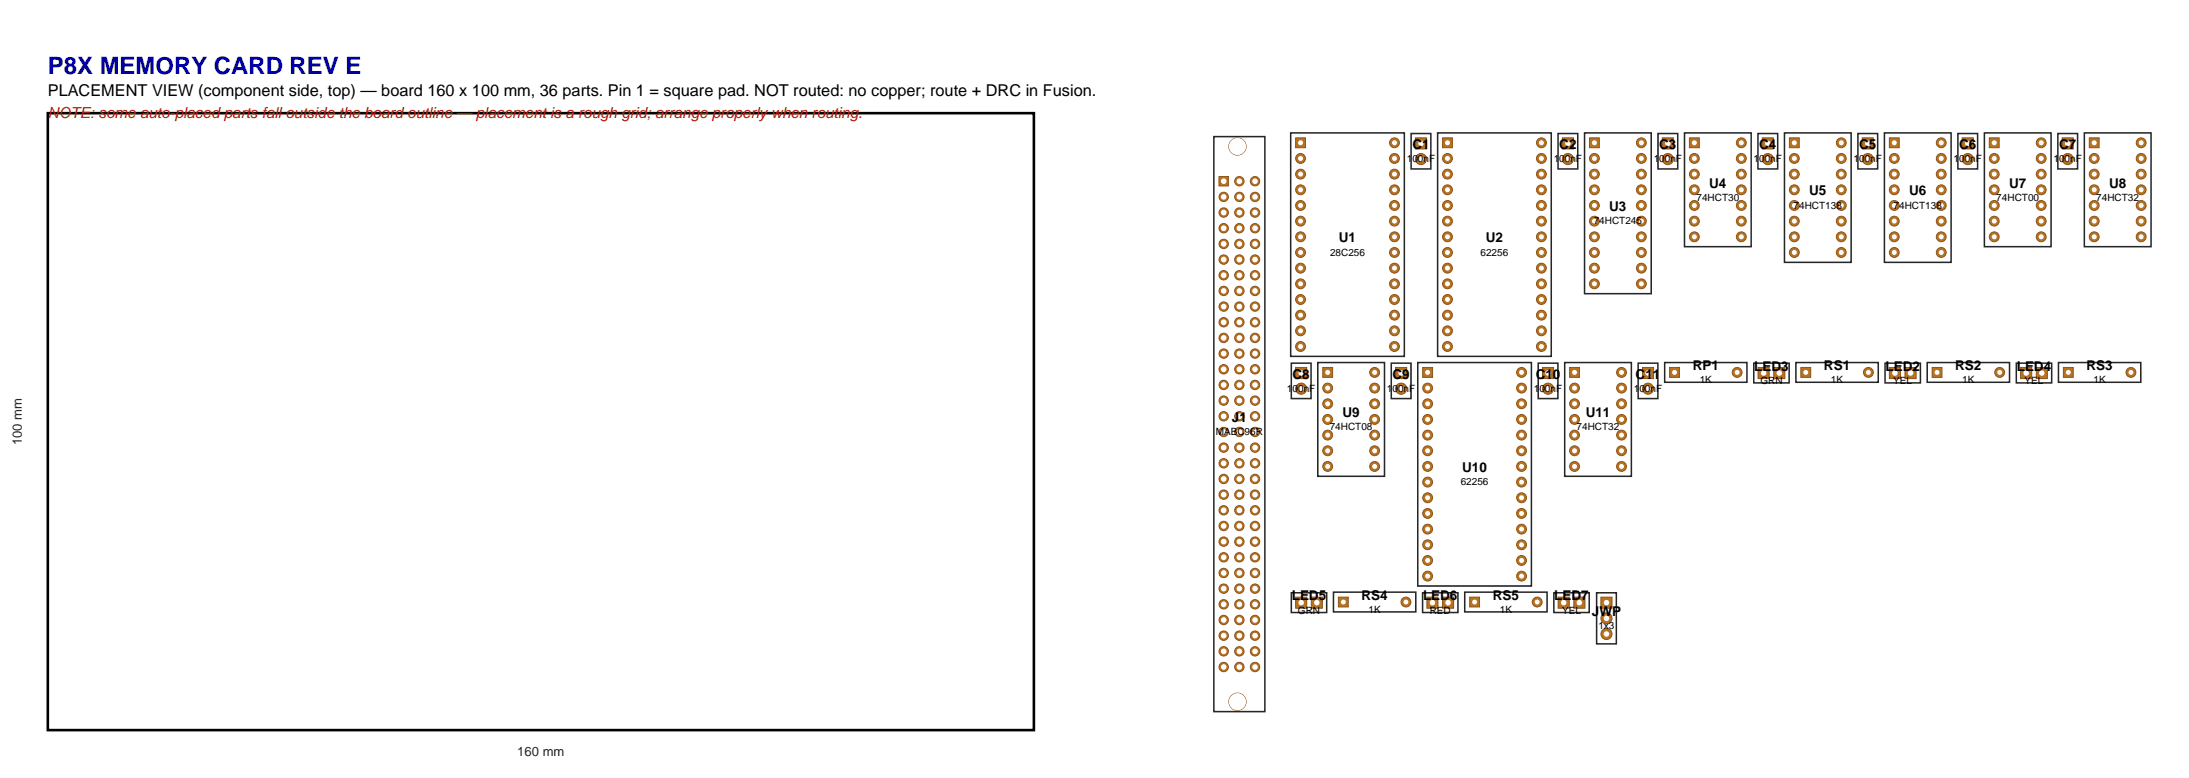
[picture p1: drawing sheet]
<svg xmlns="http://www.w3.org/2000/svg" width="355mm" height="126mm" viewBox="0 0 355 126" stroke-linecap="round" stroke-linejoin="round" font-family="sans-serif">
<defs><g id="words">
<text font-size="3.9" fill="#0000a6" x="7.8" y="12">P8X MEMORY CARD REV E</text>
<text font-size="2.6" x="7.8" y="15.5">PLACEMENT VIEW (component side, top) — board 160 x 100 mm, 36 parts. Pin 1 = square pad. NOT routed: no copper; route + DRC in Fusion.</text>
<text font-size="2.5" fill="#b81414" x="7.8" y="19">NOTE: some auto-placed parts fall outside the board outline — placement is a rough grid; arrange properly when routing.</text>
<g font-size="2.2">
<text x="229.2" y="24.2">C1</text>
<text x="253" y="24.2">C2</text>
<text x="269.2" y="24.2">C3</text>
<text x="285.5" y="24.2">C4</text>
<text x="301.7" y="24.2">C5</text>
<text x="317.9" y="24.2">C6</text>
<text x="334.1" y="24.2">C7</text>
<text x="261.1" y="34.2">U3</text>
<text x="277.3" y="30.4">U4</text>
<text x="293.6" y="31.7">U5</text>
<text x="309.8" y="31.7">U6</text>
<text x="326" y="30.4">U7</text>
<text x="342.2" y="30.4">U8</text>
<text x="217.3" y="39.3">U1</text>
<text x="241.1" y="39.3">U2</text>
<text x="209.7" y="61.4">C8</text>
<text x="226" y="61.4">C9</text>
<text x="249.2" y="61.4">C10</text>
<text x="265.4" y="61.4">C11</text>
<text x="274.7" y="60">RP1</text>
<text x="284.6" y="60.1">LED3</text>
<text x="296" y="60">RS1</text>
<text x="305.9" y="60.1">LED2</text>
<text x="317.3" y="60">RS2</text>
<text x="327.2" y="60.1">LED4</text>
<text x="338.6" y="60">RS3</text>
<text x="199.9" y="68.4">J1</text>
<text x="217.8" y="67.6">U9</text>
<text x="257.3" y="67.6">U11</text>
<text x="237.3" y="76.5">U10</text>
<text x="209.6" y="97.3">LED5</text>
<text x="220.9" y="97.2">RS4</text>
<text x="230.9" y="97.3">LED6</text>
<text x="242.2" y="97.2">RS5</text>
<text x="252.2" y="97.3">LED7</text>
<text x="258.3" y="99.9">JWP</text>
</g>
<g font-size="2.1" fill="#262626">
<text x="3.5" y="72.2" transform="rotate(-90 3.5 72.2)">100 mm</text>
<text x="83.9" y="122.6">160 mm</text>
</g>
<g font-size="1.6">
<text x="228.3" y="26.3">100nF</text>
<text x="252.1" y="26.3">100nF</text>
<text x="268.3" y="26.3">100nF</text>
<text x="284.6" y="26.3">100nF</text>
<text x="300.8" y="26.3">100nF</text>
<text x="317" y="26.3">100nF</text>
<text x="333.2" y="26.3">100nF</text>
<text x="275.3" y="32.5">74HCT30</text>
<text x="291" y="33.8">74HCT138</text>
<text x="307.3" y="33.8">74HCT138</text>
<text x="323.9" y="32.5">74HCT00</text>
<text x="340.1" y="32.5">74HCT32</text>
<text x="215.8" y="41.4">28C256</text>
<text x="240.2" y="41.4">62256</text>
<text x="258.6" y="36.3">74HCT245</text>
<text x="208.8" y="63.5">100nF</text>
<text x="225.1" y="63.5">100nF</text>
<text x="248.9" y="63.5">100nF</text>
<text x="265.1" y="63.5">100nF</text>
<text x="275.8" y="62.1">1K</text>
<text x="285.6" y="62.2">GRN</text>
<text x="297.1" y="62.1">1K</text>
<text x="307.2" y="62.2">YEL</text>
<text x="318.4" y="62.1">1K</text>
<text x="328.5" y="62.2">YEL</text>
<text x="339.7" y="62.1">1K</text>
<text x="197.3" y="70.5">MABC96R</text>
<text x="215.8" y="69.7">74HCT08</text>
<text x="255.8" y="69.7">74HCT32</text>
<text x="237" y="78.6">62256</text>
<text x="210.6" y="99.4">GRN</text>
<text x="222.1" y="99.3">1K</text>
<text x="232" y="99.4">RED</text>
<text x="243.4" y="99.3">1K</text>
<text x="253.5" y="99.4">YEL</text>
<text x="259.4" y="102">1x3</text>
</g>
</g></defs>
<path d="M7.8 18.3h160v100h-160z" fill="none" stroke="#000" stroke-width=".42"/>
<path d="M197 22.1h8.2v93.2h-8.2z" fill="none" stroke="#262626" stroke-width=".25"/>
<path d="M197.8 28.6h1.5v1.5h-1.5z" fill-rule="evenodd" fill="#b8731f" stroke="#8c541a" stroke-width=".16"/>
<circle cx="198.6" cy="29.4" r=".46" fill="#fff"/>
<circle cx="198.6" cy="31.9" r=".76" fill="#b8731f" stroke="#8c541a" stroke-width=".16"/>
<circle cx="198.6" cy="31.9" r=".46" fill="#fff"/>
<circle cx="198.6" cy="34.5" r=".76" fill="#b8731f" stroke="#8c541a" stroke-width=".16"/>
<circle cx="198.6" cy="34.5" r=".46" fill="#fff"/>
<circle cx="198.6" cy="37" r=".76" fill="#b8731f" stroke="#8c541a" stroke-width=".16"/>
<circle cx="198.6" cy="37" r=".46" fill="#fff"/>
<circle cx="198.6" cy="39.5" r=".76" fill="#b8731f" stroke="#8c541a" stroke-width=".16"/>
<circle cx="198.6" cy="39.5" r=".46" fill="#fff"/>
<circle cx="198.6" cy="42.1" r=".76" fill="#b8731f" stroke="#8c541a" stroke-width=".16"/>
<circle cx="198.6" cy="42.1" r=".46" fill="#fff"/>
<circle cx="198.6" cy="44.6" r=".76" fill="#b8731f" stroke="#8c541a" stroke-width=".16"/>
<circle cx="198.6" cy="44.6" r=".46" fill="#fff"/>
<circle cx="198.6" cy="47.2" r=".76" fill="#b8731f" stroke="#8c541a" stroke-width=".16"/>
<circle cx="198.6" cy="47.2" r=".46" fill="#fff"/>
<circle cx="198.6" cy="49.7" r=".76" fill="#b8731f" stroke="#8c541a" stroke-width=".16"/>
<circle cx="198.6" cy="49.7" r=".46" fill="#fff"/>
<circle cx="198.6" cy="52.2" r=".76" fill="#b8731f" stroke="#8c541a" stroke-width=".16"/>
<circle cx="198.6" cy="52.2" r=".46" fill="#fff"/>
<circle cx="198.6" cy="54.8" r=".76" fill="#b8731f" stroke="#8c541a" stroke-width=".16"/>
<circle cx="198.6" cy="54.8" r=".46" fill="#fff"/>
<circle cx="198.6" cy="57.3" r=".76" fill="#b8731f" stroke="#8c541a" stroke-width=".16"/>
<circle cx="198.6" cy="57.3" r=".46" fill="#fff"/>
<circle cx="198.6" cy="59.9" r=".76" fill="#b8731f" stroke="#8c541a" stroke-width=".16"/>
<circle cx="198.6" cy="59.9" r=".46" fill="#fff"/>
<circle cx="198.6" cy="62.4" r=".76" fill="#b8731f" stroke="#8c541a" stroke-width=".16"/>
<circle cx="198.6" cy="62.4" r=".46" fill="#fff"/>
<circle cx="198.6" cy="64.9" r=".76" fill="#b8731f" stroke="#8c541a" stroke-width=".16"/>
<circle cx="198.6" cy="64.9" r=".46" fill="#fff"/>
<circle cx="198.6" cy="67.5" r=".76" fill="#b8731f" stroke="#8c541a" stroke-width=".16"/>
<circle cx="198.6" cy="67.5" r=".46" fill="#fff"/>
<circle cx="198.6" cy="70" r=".76" fill="#b8731f" stroke="#8c541a" stroke-width=".16"/>
<circle cx="198.6" cy="70" r=".46" fill="#fff"/>
<circle cx="198.6" cy="72.6" r=".76" fill="#b8731f" stroke="#8c541a" stroke-width=".16"/>
<circle cx="198.6" cy="72.6" r=".46" fill="#fff"/>
<circle cx="198.6" cy="75.1" r=".76" fill="#b8731f" stroke="#8c541a" stroke-width=".16"/>
<circle cx="198.6" cy="75.1" r=".46" fill="#fff"/>
<circle cx="198.6" cy="77.6" r=".76" fill="#b8731f" stroke="#8c541a" stroke-width=".16"/>
<circle cx="198.6" cy="77.6" r=".46" fill="#fff"/>
<circle cx="198.6" cy="80.2" r=".76" fill="#b8731f" stroke="#8c541a" stroke-width=".16"/>
<circle cx="198.6" cy="80.2" r=".46" fill="#fff"/>
<circle cx="198.6" cy="82.7" r=".76" fill="#b8731f" stroke="#8c541a" stroke-width=".16"/>
<circle cx="198.6" cy="82.7" r=".46" fill="#fff"/>
<circle cx="198.6" cy="85.3" r=".76" fill="#b8731f" stroke="#8c541a" stroke-width=".16"/>
<circle cx="198.6" cy="85.3" r=".46" fill="#fff"/>
<circle cx="198.6" cy="87.8" r=".76" fill="#b8731f" stroke="#8c541a" stroke-width=".16"/>
<circle cx="198.6" cy="87.8" r=".46" fill="#fff"/>
<circle cx="198.6" cy="90.3" r=".76" fill="#b8731f" stroke="#8c541a" stroke-width=".16"/>
<circle cx="198.6" cy="90.3" r=".46" fill="#fff"/>
<circle cx="198.6" cy="92.9" r=".76" fill="#b8731f" stroke="#8c541a" stroke-width=".16"/>
<circle cx="198.6" cy="92.9" r=".46" fill="#fff"/>
<circle cx="198.6" cy="95.4" r=".76" fill="#b8731f" stroke="#8c541a" stroke-width=".16"/>
<circle cx="198.6" cy="95.4" r=".46" fill="#fff"/>
<circle cx="198.6" cy="98" r=".76" fill="#b8731f" stroke="#8c541a" stroke-width=".16"/>
<circle cx="198.6" cy="98" r=".46" fill="#fff"/>
<circle cx="198.6" cy="100.5" r=".76" fill="#b8731f" stroke="#8c541a" stroke-width=".16"/>
<circle cx="198.6" cy="100.5" r=".46" fill="#fff"/>
<circle cx="198.6" cy="103" r=".76" fill="#b8731f" stroke="#8c541a" stroke-width=".16"/>
<circle cx="198.6" cy="103" r=".46" fill="#fff"/>
<circle cx="198.6" cy="105.6" r=".76" fill="#b8731f" stroke="#8c541a" stroke-width=".16"/>
<circle cx="198.6" cy="105.6" r=".46" fill="#fff"/>
<circle cx="198.6" cy="108.1" r=".76" fill="#b8731f" stroke="#8c541a" stroke-width=".16"/>
<circle cx="198.6" cy="108.1" r=".46" fill="#fff"/>
<circle cx="201.1" cy="29.4" r=".76" fill="#b8731f" stroke="#8c541a" stroke-width=".16"/>
<circle cx="201.1" cy="29.4" r=".46" fill="#fff"/>
<circle cx="201.1" cy="31.9" r=".76" fill="#b8731f" stroke="#8c541a" stroke-width=".16"/>
<circle cx="201.1" cy="31.9" r=".46" fill="#fff"/>
<circle cx="201.1" cy="34.5" r=".76" fill="#b8731f" stroke="#8c541a" stroke-width=".16"/>
<circle cx="201.1" cy="34.5" r=".46" fill="#fff"/>
<circle cx="201.1" cy="37" r=".76" fill="#b8731f" stroke="#8c541a" stroke-width=".16"/>
<circle cx="201.1" cy="37" r=".46" fill="#fff"/>
<circle cx="201.1" cy="39.5" r=".76" fill="#b8731f" stroke="#8c541a" stroke-width=".16"/>
<circle cx="201.1" cy="39.5" r=".46" fill="#fff"/>
<circle cx="201.1" cy="42.1" r=".76" fill="#b8731f" stroke="#8c541a" stroke-width=".16"/>
<circle cx="201.1" cy="42.1" r=".46" fill="#fff"/>
<circle cx="201.1" cy="44.6" r=".76" fill="#b8731f" stroke="#8c541a" stroke-width=".16"/>
<circle cx="201.1" cy="44.6" r=".46" fill="#fff"/>
<circle cx="201.1" cy="47.2" r=".76" fill="#b8731f" stroke="#8c541a" stroke-width=".16"/>
<circle cx="201.1" cy="47.2" r=".46" fill="#fff"/>
<circle cx="201.1" cy="49.7" r=".76" fill="#b8731f" stroke="#8c541a" stroke-width=".16"/>
<circle cx="201.1" cy="49.7" r=".46" fill="#fff"/>
<circle cx="201.1" cy="52.2" r=".76" fill="#b8731f" stroke="#8c541a" stroke-width=".16"/>
<circle cx="201.1" cy="52.2" r=".46" fill="#fff"/>
<circle cx="201.1" cy="54.8" r=".76" fill="#b8731f" stroke="#8c541a" stroke-width=".16"/>
<circle cx="201.1" cy="54.8" r=".46" fill="#fff"/>
<circle cx="201.1" cy="57.3" r=".76" fill="#b8731f" stroke="#8c541a" stroke-width=".16"/>
<circle cx="201.1" cy="57.3" r=".46" fill="#fff"/>
<circle cx="201.1" cy="59.9" r=".76" fill="#b8731f" stroke="#8c541a" stroke-width=".16"/>
<circle cx="201.1" cy="59.9" r=".46" fill="#fff"/>
<circle cx="201.1" cy="62.4" r=".76" fill="#b8731f" stroke="#8c541a" stroke-width=".16"/>
<circle cx="201.1" cy="62.4" r=".46" fill="#fff"/>
<circle cx="201.1" cy="64.9" r=".76" fill="#b8731f" stroke="#8c541a" stroke-width=".16"/>
<circle cx="201.1" cy="64.9" r=".46" fill="#fff"/>
<circle cx="201.1" cy="67.5" r=".76" fill="#b8731f" stroke="#8c541a" stroke-width=".16"/>
<circle cx="201.1" cy="67.5" r=".46" fill="#fff"/>
<circle cx="201.1" cy="70" r=".76" fill="#b8731f" stroke="#8c541a" stroke-width=".16"/>
<circle cx="201.1" cy="70" r=".46" fill="#fff"/>
<circle cx="201.1" cy="72.6" r=".76" fill="#b8731f" stroke="#8c541a" stroke-width=".16"/>
<circle cx="201.1" cy="72.6" r=".46" fill="#fff"/>
<circle cx="201.1" cy="75.1" r=".76" fill="#b8731f" stroke="#8c541a" stroke-width=".16"/>
<circle cx="201.1" cy="75.1" r=".46" fill="#fff"/>
<circle cx="201.1" cy="77.6" r=".76" fill="#b8731f" stroke="#8c541a" stroke-width=".16"/>
<circle cx="201.1" cy="77.6" r=".46" fill="#fff"/>
<circle cx="201.1" cy="80.2" r=".76" fill="#b8731f" stroke="#8c541a" stroke-width=".16"/>
<circle cx="201.1" cy="80.2" r=".46" fill="#fff"/>
<circle cx="201.1" cy="82.7" r=".76" fill="#b8731f" stroke="#8c541a" stroke-width=".16"/>
<circle cx="201.1" cy="82.7" r=".46" fill="#fff"/>
<circle cx="201.1" cy="85.3" r=".76" fill="#b8731f" stroke="#8c541a" stroke-width=".16"/>
<circle cx="201.1" cy="85.3" r=".46" fill="#fff"/>
<circle cx="201.1" cy="87.8" r=".76" fill="#b8731f" stroke="#8c541a" stroke-width=".16"/>
<circle cx="201.1" cy="87.8" r=".46" fill="#fff"/>
<circle cx="201.1" cy="90.3" r=".76" fill="#b8731f" stroke="#8c541a" stroke-width=".16"/>
<circle cx="201.1" cy="90.3" r=".46" fill="#fff"/>
<circle cx="201.1" cy="92.9" r=".76" fill="#b8731f" stroke="#8c541a" stroke-width=".16"/>
<circle cx="201.1" cy="92.9" r=".46" fill="#fff"/>
<circle cx="201.1" cy="95.4" r=".76" fill="#b8731f" stroke="#8c541a" stroke-width=".16"/>
<circle cx="201.1" cy="95.4" r=".46" fill="#fff"/>
<circle cx="201.1" cy="98" r=".76" fill="#b8731f" stroke="#8c541a" stroke-width=".16"/>
<circle cx="201.1" cy="98" r=".46" fill="#fff"/>
<circle cx="201.1" cy="100.5" r=".76" fill="#b8731f" stroke="#8c541a" stroke-width=".16"/>
<circle cx="201.1" cy="100.5" r=".46" fill="#fff"/>
<circle cx="201.1" cy="103" r=".76" fill="#b8731f" stroke="#8c541a" stroke-width=".16"/>
<circle cx="201.1" cy="103" r=".46" fill="#fff"/>
<circle cx="201.1" cy="105.6" r=".76" fill="#b8731f" stroke="#8c541a" stroke-width=".16"/>
<circle cx="201.1" cy="105.6" r=".46" fill="#fff"/>
<circle cx="201.1" cy="108.1" r=".76" fill="#b8731f" stroke="#8c541a" stroke-width=".16"/>
<circle cx="201.1" cy="108.1" r=".46" fill="#fff"/>
<circle cx="203.6" cy="29.4" r=".76" fill="#b8731f" stroke="#8c541a" stroke-width=".16"/>
<circle cx="203.6" cy="29.4" r=".46" fill="#fff"/>
<circle cx="203.6" cy="31.9" r=".76" fill="#b8731f" stroke="#8c541a" stroke-width=".16"/>
<circle cx="203.6" cy="31.9" r=".46" fill="#fff"/>
<circle cx="203.6" cy="34.5" r=".76" fill="#b8731f" stroke="#8c541a" stroke-width=".16"/>
<circle cx="203.6" cy="34.5" r=".46" fill="#fff"/>
<circle cx="203.6" cy="37" r=".76" fill="#b8731f" stroke="#8c541a" stroke-width=".16"/>
<circle cx="203.6" cy="37" r=".46" fill="#fff"/>
<circle cx="203.6" cy="39.5" r=".76" fill="#b8731f" stroke="#8c541a" stroke-width=".16"/>
<circle cx="203.6" cy="39.5" r=".46" fill="#fff"/>
<circle cx="203.6" cy="42.1" r=".76" fill="#b8731f" stroke="#8c541a" stroke-width=".16"/>
<circle cx="203.6" cy="42.1" r=".46" fill="#fff"/>
<circle cx="203.6" cy="44.6" r=".76" fill="#b8731f" stroke="#8c541a" stroke-width=".16"/>
<circle cx="203.6" cy="44.6" r=".46" fill="#fff"/>
<circle cx="203.6" cy="47.2" r=".76" fill="#b8731f" stroke="#8c541a" stroke-width=".16"/>
<circle cx="203.6" cy="47.2" r=".46" fill="#fff"/>
<circle cx="203.6" cy="49.7" r=".76" fill="#b8731f" stroke="#8c541a" stroke-width=".16"/>
<circle cx="203.6" cy="49.7" r=".46" fill="#fff"/>
<circle cx="203.6" cy="52.2" r=".76" fill="#b8731f" stroke="#8c541a" stroke-width=".16"/>
<circle cx="203.6" cy="52.2" r=".46" fill="#fff"/>
<circle cx="203.6" cy="54.8" r=".76" fill="#b8731f" stroke="#8c541a" stroke-width=".16"/>
<circle cx="203.6" cy="54.8" r=".46" fill="#fff"/>
<circle cx="203.6" cy="57.3" r=".76" fill="#b8731f" stroke="#8c541a" stroke-width=".16"/>
<circle cx="203.6" cy="57.3" r=".46" fill="#fff"/>
<circle cx="203.6" cy="59.9" r=".76" fill="#b8731f" stroke="#8c541a" stroke-width=".16"/>
<circle cx="203.6" cy="59.9" r=".46" fill="#fff"/>
<circle cx="203.6" cy="62.4" r=".76" fill="#b8731f" stroke="#8c541a" stroke-width=".16"/>
<circle cx="203.6" cy="62.4" r=".46" fill="#fff"/>
<circle cx="203.6" cy="64.9" r=".76" fill="#b8731f" stroke="#8c541a" stroke-width=".16"/>
<circle cx="203.6" cy="64.9" r=".46" fill="#fff"/>
<circle cx="203.6" cy="67.5" r=".76" fill="#b8731f" stroke="#8c541a" stroke-width=".16"/>
<circle cx="203.6" cy="67.5" r=".46" fill="#fff"/>
<circle cx="203.6" cy="70" r=".76" fill="#b8731f" stroke="#8c541a" stroke-width=".16"/>
<circle cx="203.6" cy="70" r=".46" fill="#fff"/>
<circle cx="203.6" cy="72.6" r=".76" fill="#b8731f" stroke="#8c541a" stroke-width=".16"/>
<circle cx="203.6" cy="72.6" r=".46" fill="#fff"/>
<circle cx="203.6" cy="75.1" r=".76" fill="#b8731f" stroke="#8c541a" stroke-width=".16"/>
<circle cx="203.6" cy="75.1" r=".46" fill="#fff"/>
<circle cx="203.6" cy="77.6" r=".76" fill="#b8731f" stroke="#8c541a" stroke-width=".16"/>
<circle cx="203.6" cy="77.6" r=".46" fill="#fff"/>
<circle cx="203.6" cy="80.2" r=".76" fill="#b8731f" stroke="#8c541a" stroke-width=".16"/>
<circle cx="203.6" cy="80.2" r=".46" fill="#fff"/>
<circle cx="203.6" cy="82.7" r=".76" fill="#b8731f" stroke="#8c541a" stroke-width=".16"/>
<circle cx="203.6" cy="82.7" r=".46" fill="#fff"/>
<circle cx="203.6" cy="85.3" r=".76" fill="#b8731f" stroke="#8c541a" stroke-width=".16"/>
<circle cx="203.6" cy="85.3" r=".46" fill="#fff"/>
<circle cx="203.6" cy="87.8" r=".76" fill="#b8731f" stroke="#8c541a" stroke-width=".16"/>
<circle cx="203.6" cy="87.8" r=".46" fill="#fff"/>
<circle cx="203.6" cy="90.3" r=".76" fill="#b8731f" stroke="#8c541a" stroke-width=".16"/>
<circle cx="203.6" cy="90.3" r=".46" fill="#fff"/>
<circle cx="203.6" cy="92.9" r=".76" fill="#b8731f" stroke="#8c541a" stroke-width=".16"/>
<circle cx="203.6" cy="92.9" r=".46" fill="#fff"/>
<circle cx="203.6" cy="95.4" r=".76" fill="#b8731f" stroke="#8c541a" stroke-width=".16"/>
<circle cx="203.6" cy="95.4" r=".46" fill="#fff"/>
<circle cx="203.6" cy="98" r=".76" fill="#b8731f" stroke="#8c541a" stroke-width=".16"/>
<circle cx="203.6" cy="98" r=".46" fill="#fff"/>
<circle cx="203.6" cy="100.5" r=".76" fill="#b8731f" stroke="#8c541a" stroke-width=".16"/>
<circle cx="203.6" cy="100.5" r=".46" fill="#fff"/>
<circle cx="203.6" cy="103" r=".76" fill="#b8731f" stroke="#8c541a" stroke-width=".16"/>
<circle cx="203.6" cy="103" r=".46" fill="#fff"/>
<circle cx="203.6" cy="105.6" r=".76" fill="#b8731f" stroke="#8c541a" stroke-width=".16"/>
<circle cx="203.6" cy="105.6" r=".46" fill="#fff"/>
<circle cx="203.6" cy="108.1" r=".76" fill="#b8731f" stroke="#8c541a" stroke-width=".16"/>
<circle cx="203.6" cy="108.1" r=".46" fill="#fff"/>
<circle cx="200.8" cy="23.7" r="1.4" fill="#b8731f" stroke="#8c541a" stroke-width=".16"/>
<circle cx="200.8" cy="23.7" r="1.4" fill="#fff"/>
<circle cx="200.8" cy="113.7" r="1.4" fill="#b8731f" stroke="#8c541a" stroke-width=".16"/>
<circle cx="200.8" cy="113.7" r="1.4" fill="#fff"/>
<path d="M209.4 21.5h18.5v36.3h-18.5z" fill="none" stroke="#262626" stroke-width=".25"/>
<path d="M210.2 22.3h1.6v1.6h-1.6z" fill-rule="evenodd" fill="#b8731f" stroke="#8c541a" stroke-width=".16"/>
<circle cx="211" cy="23.1" r=".41" fill="#fff"/>
<circle cx="211" cy="25.7" r=".8" fill="#b8731f" stroke="#8c541a" stroke-width=".16"/>
<circle cx="211" cy="25.7" r=".41" fill="#fff"/>
<circle cx="211" cy="28.2" r=".8" fill="#b8731f" stroke="#8c541a" stroke-width=".16"/>
<circle cx="211" cy="28.2" r=".41" fill="#fff"/>
<circle cx="211" cy="30.8" r=".8" fill="#b8731f" stroke="#8c541a" stroke-width=".16"/>
<circle cx="211" cy="30.8" r=".41" fill="#fff"/>
<circle cx="211" cy="33.3" r=".8" fill="#b8731f" stroke="#8c541a" stroke-width=".16"/>
<circle cx="211" cy="33.3" r=".41" fill="#fff"/>
<circle cx="211" cy="35.8" r=".8" fill="#b8731f" stroke="#8c541a" stroke-width=".16"/>
<circle cx="211" cy="35.8" r=".41" fill="#fff"/>
<circle cx="211" cy="38.4" r=".8" fill="#b8731f" stroke="#8c541a" stroke-width=".16"/>
<circle cx="211" cy="38.4" r=".41" fill="#fff"/>
<circle cx="211" cy="40.9" r=".8" fill="#b8731f" stroke="#8c541a" stroke-width=".16"/>
<circle cx="211" cy="40.9" r=".41" fill="#fff"/>
<circle cx="211" cy="43.5" r=".8" fill="#b8731f" stroke="#8c541a" stroke-width=".16"/>
<circle cx="211" cy="43.5" r=".41" fill="#fff"/>
<circle cx="211" cy="46" r=".8" fill="#b8731f" stroke="#8c541a" stroke-width=".16"/>
<circle cx="211" cy="46" r=".41" fill="#fff"/>
<circle cx="211" cy="48.5" r=".8" fill="#b8731f" stroke="#8c541a" stroke-width=".16"/>
<circle cx="211" cy="48.5" r=".41" fill="#fff"/>
<circle cx="211" cy="51.1" r=".8" fill="#b8731f" stroke="#8c541a" stroke-width=".16"/>
<circle cx="211" cy="51.1" r=".41" fill="#fff"/>
<circle cx="211" cy="53.6" r=".8" fill="#b8731f" stroke="#8c541a" stroke-width=".16"/>
<circle cx="211" cy="53.6" r=".41" fill="#fff"/>
<circle cx="211" cy="56.2" r=".8" fill="#b8731f" stroke="#8c541a" stroke-width=".16"/>
<circle cx="211" cy="56.2" r=".41" fill="#fff"/>
<circle cx="226.3" cy="56.2" r=".8" fill="#b8731f" stroke="#8c541a" stroke-width=".16"/>
<circle cx="226.3" cy="56.2" r=".41" fill="#fff"/>
<circle cx="226.3" cy="53.6" r=".8" fill="#b8731f" stroke="#8c541a" stroke-width=".16"/>
<circle cx="226.3" cy="53.6" r=".41" fill="#fff"/>
<circle cx="226.3" cy="51.1" r=".8" fill="#b8731f" stroke="#8c541a" stroke-width=".16"/>
<circle cx="226.3" cy="51.1" r=".41" fill="#fff"/>
<circle cx="226.3" cy="48.5" r=".8" fill="#b8731f" stroke="#8c541a" stroke-width=".16"/>
<circle cx="226.3" cy="48.5" r=".41" fill="#fff"/>
<circle cx="226.3" cy="46" r=".8" fill="#b8731f" stroke="#8c541a" stroke-width=".16"/>
<circle cx="226.3" cy="46" r=".41" fill="#fff"/>
<circle cx="226.3" cy="43.5" r=".8" fill="#b8731f" stroke="#8c541a" stroke-width=".16"/>
<circle cx="226.3" cy="43.5" r=".41" fill="#fff"/>
<circle cx="226.3" cy="40.9" r=".8" fill="#b8731f" stroke="#8c541a" stroke-width=".16"/>
<circle cx="226.3" cy="40.9" r=".41" fill="#fff"/>
<circle cx="226.3" cy="38.4" r=".8" fill="#b8731f" stroke="#8c541a" stroke-width=".16"/>
<circle cx="226.3" cy="38.4" r=".41" fill="#fff"/>
<circle cx="226.3" cy="35.8" r=".8" fill="#b8731f" stroke="#8c541a" stroke-width=".16"/>
<circle cx="226.3" cy="35.8" r=".41" fill="#fff"/>
<circle cx="226.3" cy="33.3" r=".8" fill="#b8731f" stroke="#8c541a" stroke-width=".16"/>
<circle cx="226.3" cy="33.3" r=".41" fill="#fff"/>
<circle cx="226.3" cy="30.8" r=".8" fill="#b8731f" stroke="#8c541a" stroke-width=".16"/>
<circle cx="226.3" cy="30.8" r=".41" fill="#fff"/>
<circle cx="226.3" cy="28.2" r=".8" fill="#b8731f" stroke="#8c541a" stroke-width=".16"/>
<circle cx="226.3" cy="28.2" r=".41" fill="#fff"/>
<circle cx="226.3" cy="25.7" r=".8" fill="#b8731f" stroke="#8c541a" stroke-width=".16"/>
<circle cx="226.3" cy="25.7" r=".41" fill="#fff"/>
<circle cx="226.3" cy="23.1" r=".8" fill="#b8731f" stroke="#8c541a" stroke-width=".16"/>
<circle cx="226.3" cy="23.1" r=".41" fill="#fff"/>
<path d="M229 21.6h3.2v5.8h-3.2z" fill="none" stroke="#262626" stroke-width=".25"/>
<path d="M229.7 22.3h1.8v1.8h-1.8z" fill-rule="evenodd" fill="#b8731f" stroke="#8c541a" stroke-width=".16"/>
<circle cx="230.6" cy="23.2" r=".45" fill="#fff"/>
<circle cx="230.6" cy="25.8" r=".9" fill="#b8731f" stroke="#8c541a" stroke-width=".16"/>
<circle cx="230.6" cy="25.8" r=".45" fill="#fff"/>
<path d="M233.3 21.5h18.4v36.3h-18.4z" fill="none" stroke="#262626" stroke-width=".25"/>
<path d="M234.1 22.3h1.6v1.6h-1.6z" fill-rule="evenodd" fill="#b8731f" stroke="#8c541a" stroke-width=".16"/>
<circle cx="234.9" cy="23.1" r=".41" fill="#fff"/>
<circle cx="234.9" cy="25.7" r=".8" fill="#b8731f" stroke="#8c541a" stroke-width=".16"/>
<circle cx="234.9" cy="25.7" r=".41" fill="#fff"/>
<circle cx="234.9" cy="28.2" r=".8" fill="#b8731f" stroke="#8c541a" stroke-width=".16"/>
<circle cx="234.9" cy="28.2" r=".41" fill="#fff"/>
<circle cx="234.9" cy="30.8" r=".8" fill="#b8731f" stroke="#8c541a" stroke-width=".16"/>
<circle cx="234.9" cy="30.8" r=".41" fill="#fff"/>
<circle cx="234.9" cy="33.3" r=".8" fill="#b8731f" stroke="#8c541a" stroke-width=".16"/>
<circle cx="234.9" cy="33.3" r=".41" fill="#fff"/>
<circle cx="234.9" cy="35.8" r=".8" fill="#b8731f" stroke="#8c541a" stroke-width=".16"/>
<circle cx="234.9" cy="35.8" r=".41" fill="#fff"/>
<circle cx="234.9" cy="38.4" r=".8" fill="#b8731f" stroke="#8c541a" stroke-width=".16"/>
<circle cx="234.9" cy="38.4" r=".41" fill="#fff"/>
<circle cx="234.9" cy="40.9" r=".8" fill="#b8731f" stroke="#8c541a" stroke-width=".16"/>
<circle cx="234.9" cy="40.9" r=".41" fill="#fff"/>
<circle cx="234.9" cy="43.5" r=".8" fill="#b8731f" stroke="#8c541a" stroke-width=".16"/>
<circle cx="234.9" cy="43.5" r=".41" fill="#fff"/>
<circle cx="234.9" cy="46" r=".8" fill="#b8731f" stroke="#8c541a" stroke-width=".16"/>
<circle cx="234.9" cy="46" r=".41" fill="#fff"/>
<circle cx="234.9" cy="48.5" r=".8" fill="#b8731f" stroke="#8c541a" stroke-width=".16"/>
<circle cx="234.9" cy="48.5" r=".41" fill="#fff"/>
<circle cx="234.9" cy="51.1" r=".8" fill="#b8731f" stroke="#8c541a" stroke-width=".16"/>
<circle cx="234.9" cy="51.1" r=".41" fill="#fff"/>
<circle cx="234.9" cy="53.6" r=".8" fill="#b8731f" stroke="#8c541a" stroke-width=".16"/>
<circle cx="234.9" cy="53.6" r=".41" fill="#fff"/>
<circle cx="234.9" cy="56.2" r=".8" fill="#b8731f" stroke="#8c541a" stroke-width=".16"/>
<circle cx="234.9" cy="56.2" r=".41" fill="#fff"/>
<circle cx="250.1" cy="56.2" r=".8" fill="#b8731f" stroke="#8c541a" stroke-width=".16"/>
<circle cx="250.1" cy="56.2" r=".41" fill="#fff"/>
<circle cx="250.1" cy="53.6" r=".8" fill="#b8731f" stroke="#8c541a" stroke-width=".16"/>
<circle cx="250.1" cy="53.6" r=".41" fill="#fff"/>
<circle cx="250.1" cy="51.1" r=".8" fill="#b8731f" stroke="#8c541a" stroke-width=".16"/>
<circle cx="250.1" cy="51.1" r=".41" fill="#fff"/>
<circle cx="250.1" cy="48.5" r=".8" fill="#b8731f" stroke="#8c541a" stroke-width=".16"/>
<circle cx="250.1" cy="48.5" r=".41" fill="#fff"/>
<circle cx="250.1" cy="46" r=".8" fill="#b8731f" stroke="#8c541a" stroke-width=".16"/>
<circle cx="250.1" cy="46" r=".41" fill="#fff"/>
<circle cx="250.1" cy="43.5" r=".8" fill="#b8731f" stroke="#8c541a" stroke-width=".16"/>
<circle cx="250.1" cy="43.5" r=".41" fill="#fff"/>
<circle cx="250.1" cy="40.9" r=".8" fill="#b8731f" stroke="#8c541a" stroke-width=".16"/>
<circle cx="250.1" cy="40.9" r=".41" fill="#fff"/>
<circle cx="250.1" cy="38.4" r=".8" fill="#b8731f" stroke="#8c541a" stroke-width=".16"/>
<circle cx="250.1" cy="38.4" r=".41" fill="#fff"/>
<circle cx="250.1" cy="35.8" r=".8" fill="#b8731f" stroke="#8c541a" stroke-width=".16"/>
<circle cx="250.1" cy="35.8" r=".41" fill="#fff"/>
<circle cx="250.1" cy="33.3" r=".8" fill="#b8731f" stroke="#8c541a" stroke-width=".16"/>
<circle cx="250.1" cy="33.3" r=".41" fill="#fff"/>
<circle cx="250.1" cy="30.8" r=".8" fill="#b8731f" stroke="#8c541a" stroke-width=".16"/>
<circle cx="250.1" cy="30.8" r=".41" fill="#fff"/>
<circle cx="250.1" cy="28.2" r=".8" fill="#b8731f" stroke="#8c541a" stroke-width=".16"/>
<circle cx="250.1" cy="28.2" r=".41" fill="#fff"/>
<circle cx="250.1" cy="25.7" r=".8" fill="#b8731f" stroke="#8c541a" stroke-width=".16"/>
<circle cx="250.1" cy="25.7" r=".41" fill="#fff"/>
<circle cx="250.1" cy="23.1" r=".8" fill="#b8731f" stroke="#8c541a" stroke-width=".16"/>
<circle cx="250.1" cy="23.1" r=".41" fill="#fff"/>
<path d="M252.8 21.6h3.2v5.8h-3.2z" fill="none" stroke="#262626" stroke-width=".25"/>
<path d="M253.5 22.3h1.8v1.8h-1.8z" fill-rule="evenodd" fill="#b8731f" stroke="#8c541a" stroke-width=".16"/>
<circle cx="254.4" cy="23.2" r=".45" fill="#fff"/>
<circle cx="254.4" cy="25.8" r=".9" fill="#b8731f" stroke="#8c541a" stroke-width=".16"/>
<circle cx="254.4" cy="25.8" r=".45" fill="#fff"/>
<path d="M257.1 21.5h10.8v26.1h-10.8z" fill="none" stroke="#262626" stroke-width=".25"/>
<path d="M257.9 22.3h1.6v1.6h-1.6z" fill-rule="evenodd" fill="#b8731f" stroke="#8c541a" stroke-width=".16"/>
<circle cx="258.7" cy="23.1" r=".41" fill="#fff"/>
<circle cx="258.7" cy="25.7" r=".8" fill="#b8731f" stroke="#8c541a" stroke-width=".16"/>
<circle cx="258.7" cy="25.7" r=".41" fill="#fff"/>
<circle cx="258.7" cy="28.2" r=".8" fill="#b8731f" stroke="#8c541a" stroke-width=".16"/>
<circle cx="258.7" cy="28.2" r=".41" fill="#fff"/>
<circle cx="258.7" cy="30.8" r=".8" fill="#b8731f" stroke="#8c541a" stroke-width=".16"/>
<circle cx="258.7" cy="30.8" r=".41" fill="#fff"/>
<circle cx="258.7" cy="33.3" r=".8" fill="#b8731f" stroke="#8c541a" stroke-width=".16"/>
<circle cx="258.7" cy="33.3" r=".41" fill="#fff"/>
<circle cx="258.7" cy="35.8" r=".8" fill="#b8731f" stroke="#8c541a" stroke-width=".16"/>
<circle cx="258.7" cy="35.8" r=".41" fill="#fff"/>
<circle cx="258.7" cy="38.4" r=".8" fill="#b8731f" stroke="#8c541a" stroke-width=".16"/>
<circle cx="258.7" cy="38.4" r=".41" fill="#fff"/>
<circle cx="258.7" cy="40.9" r=".8" fill="#b8731f" stroke="#8c541a" stroke-width=".16"/>
<circle cx="258.7" cy="40.9" r=".41" fill="#fff"/>
<circle cx="258.7" cy="43.5" r=".8" fill="#b8731f" stroke="#8c541a" stroke-width=".16"/>
<circle cx="258.7" cy="43.5" r=".41" fill="#fff"/>
<circle cx="258.7" cy="46" r=".8" fill="#b8731f" stroke="#8c541a" stroke-width=".16"/>
<circle cx="258.7" cy="46" r=".41" fill="#fff"/>
<circle cx="266.3" cy="46" r=".8" fill="#b8731f" stroke="#8c541a" stroke-width=".16"/>
<circle cx="266.3" cy="46" r=".41" fill="#fff"/>
<circle cx="266.3" cy="43.5" r=".8" fill="#b8731f" stroke="#8c541a" stroke-width=".16"/>
<circle cx="266.3" cy="43.5" r=".41" fill="#fff"/>
<circle cx="266.3" cy="40.9" r=".8" fill="#b8731f" stroke="#8c541a" stroke-width=".16"/>
<circle cx="266.3" cy="40.9" r=".41" fill="#fff"/>
<circle cx="266.3" cy="38.4" r=".8" fill="#b8731f" stroke="#8c541a" stroke-width=".16"/>
<circle cx="266.3" cy="38.4" r=".41" fill="#fff"/>
<circle cx="266.3" cy="35.8" r=".8" fill="#b8731f" stroke="#8c541a" stroke-width=".16"/>
<circle cx="266.3" cy="35.8" r=".41" fill="#fff"/>
<circle cx="266.3" cy="33.3" r=".8" fill="#b8731f" stroke="#8c541a" stroke-width=".16"/>
<circle cx="266.3" cy="33.3" r=".41" fill="#fff"/>
<circle cx="266.3" cy="30.8" r=".8" fill="#b8731f" stroke="#8c541a" stroke-width=".16"/>
<circle cx="266.3" cy="30.8" r=".41" fill="#fff"/>
<circle cx="266.3" cy="28.2" r=".8" fill="#b8731f" stroke="#8c541a" stroke-width=".16"/>
<circle cx="266.3" cy="28.2" r=".41" fill="#fff"/>
<circle cx="266.3" cy="25.7" r=".8" fill="#b8731f" stroke="#8c541a" stroke-width=".16"/>
<circle cx="266.3" cy="25.7" r=".41" fill="#fff"/>
<circle cx="266.3" cy="23.1" r=".8" fill="#b8731f" stroke="#8c541a" stroke-width=".16"/>
<circle cx="266.3" cy="23.1" r=".41" fill="#fff"/>
<path d="M269 21.6h3.2v5.8h-3.2z" fill="none" stroke="#262626" stroke-width=".25"/>
<path d="M269.7 22.3h1.8v1.8h-1.8z" fill-rule="evenodd" fill="#b8731f" stroke="#8c541a" stroke-width=".16"/>
<circle cx="270.6" cy="23.2" r=".45" fill="#fff"/>
<circle cx="270.6" cy="25.8" r=".9" fill="#b8731f" stroke="#8c541a" stroke-width=".16"/>
<circle cx="270.6" cy="25.8" r=".45" fill="#fff"/>
<path d="M273.3 21.5h10.9v18.5h-10.9z" fill="none" stroke="#262626" stroke-width=".25"/>
<path d="M274.1 22.3h1.6v1.6h-1.6z" fill-rule="evenodd" fill="#b8731f" stroke="#8c541a" stroke-width=".16"/>
<circle cx="274.9" cy="23.1" r=".41" fill="#fff"/>
<circle cx="274.9" cy="25.7" r=".8" fill="#b8731f" stroke="#8c541a" stroke-width=".16"/>
<circle cx="274.9" cy="25.7" r=".41" fill="#fff"/>
<circle cx="274.9" cy="28.2" r=".8" fill="#b8731f" stroke="#8c541a" stroke-width=".16"/>
<circle cx="274.9" cy="28.2" r=".41" fill="#fff"/>
<circle cx="274.9" cy="30.8" r=".8" fill="#b8731f" stroke="#8c541a" stroke-width=".16"/>
<circle cx="274.9" cy="30.8" r=".41" fill="#fff"/>
<circle cx="274.9" cy="33.3" r=".8" fill="#b8731f" stroke="#8c541a" stroke-width=".16"/>
<circle cx="274.9" cy="33.3" r=".41" fill="#fff"/>
<circle cx="274.9" cy="35.8" r=".8" fill="#b8731f" stroke="#8c541a" stroke-width=".16"/>
<circle cx="274.9" cy="35.8" r=".41" fill="#fff"/>
<circle cx="274.9" cy="38.4" r=".8" fill="#b8731f" stroke="#8c541a" stroke-width=".16"/>
<circle cx="274.9" cy="38.4" r=".41" fill="#fff"/>
<circle cx="282.6" cy="38.4" r=".8" fill="#b8731f" stroke="#8c541a" stroke-width=".16"/>
<circle cx="282.6" cy="38.4" r=".41" fill="#fff"/>
<circle cx="282.6" cy="35.8" r=".8" fill="#b8731f" stroke="#8c541a" stroke-width=".16"/>
<circle cx="282.6" cy="35.8" r=".41" fill="#fff"/>
<circle cx="282.6" cy="33.3" r=".8" fill="#b8731f" stroke="#8c541a" stroke-width=".16"/>
<circle cx="282.6" cy="33.3" r=".41" fill="#fff"/>
<circle cx="282.6" cy="30.8" r=".8" fill="#b8731f" stroke="#8c541a" stroke-width=".16"/>
<circle cx="282.6" cy="30.8" r=".41" fill="#fff"/>
<circle cx="282.6" cy="28.2" r=".8" fill="#b8731f" stroke="#8c541a" stroke-width=".16"/>
<circle cx="282.6" cy="28.2" r=".41" fill="#fff"/>
<circle cx="282.6" cy="25.7" r=".8" fill="#b8731f" stroke="#8c541a" stroke-width=".16"/>
<circle cx="282.6" cy="25.7" r=".41" fill="#fff"/>
<circle cx="282.6" cy="23.1" r=".8" fill="#b8731f" stroke="#8c541a" stroke-width=".16"/>
<circle cx="282.6" cy="23.1" r=".41" fill="#fff"/>
<path d="M285.3 21.6h3.2v5.8h-3.2z" fill="none" stroke="#262626" stroke-width=".25"/>
<path d="M286 22.3h1.8v1.8h-1.8z" fill-rule="evenodd" fill="#b8731f" stroke="#8c541a" stroke-width=".16"/>
<circle cx="286.9" cy="23.2" r=".45" fill="#fff"/>
<circle cx="286.9" cy="25.8" r=".9" fill="#b8731f" stroke="#8c541a" stroke-width=".16"/>
<circle cx="286.9" cy="25.8" r=".45" fill="#fff"/>
<path d="M289.6 21.5h10.8v21h-10.8z" fill="none" stroke="#262626" stroke-width=".25"/>
<path d="M290.4 22.3h1.6v1.6h-1.6z" fill-rule="evenodd" fill="#b8731f" stroke="#8c541a" stroke-width=".16"/>
<circle cx="291.2" cy="23.1" r=".41" fill="#fff"/>
<circle cx="291.2" cy="25.7" r=".8" fill="#b8731f" stroke="#8c541a" stroke-width=".16"/>
<circle cx="291.2" cy="25.7" r=".41" fill="#fff"/>
<circle cx="291.2" cy="28.2" r=".8" fill="#b8731f" stroke="#8c541a" stroke-width=".16"/>
<circle cx="291.2" cy="28.2" r=".41" fill="#fff"/>
<circle cx="291.2" cy="30.8" r=".8" fill="#b8731f" stroke="#8c541a" stroke-width=".16"/>
<circle cx="291.2" cy="30.8" r=".41" fill="#fff"/>
<circle cx="291.2" cy="33.3" r=".8" fill="#b8731f" stroke="#8c541a" stroke-width=".16"/>
<circle cx="291.2" cy="33.3" r=".41" fill="#fff"/>
<circle cx="291.2" cy="35.8" r=".8" fill="#b8731f" stroke="#8c541a" stroke-width=".16"/>
<circle cx="291.2" cy="35.8" r=".41" fill="#fff"/>
<circle cx="291.2" cy="38.4" r=".8" fill="#b8731f" stroke="#8c541a" stroke-width=".16"/>
<circle cx="291.2" cy="38.4" r=".41" fill="#fff"/>
<circle cx="291.2" cy="40.9" r=".8" fill="#b8731f" stroke="#8c541a" stroke-width=".16"/>
<circle cx="291.2" cy="40.9" r=".41" fill="#fff"/>
<circle cx="298.8" cy="40.9" r=".8" fill="#b8731f" stroke="#8c541a" stroke-width=".16"/>
<circle cx="298.8" cy="40.9" r=".41" fill="#fff"/>
<circle cx="298.8" cy="38.4" r=".8" fill="#b8731f" stroke="#8c541a" stroke-width=".16"/>
<circle cx="298.8" cy="38.4" r=".41" fill="#fff"/>
<circle cx="298.8" cy="35.8" r=".8" fill="#b8731f" stroke="#8c541a" stroke-width=".16"/>
<circle cx="298.8" cy="35.8" r=".41" fill="#fff"/>
<circle cx="298.8" cy="33.3" r=".8" fill="#b8731f" stroke="#8c541a" stroke-width=".16"/>
<circle cx="298.8" cy="33.3" r=".41" fill="#fff"/>
<circle cx="298.8" cy="30.8" r=".8" fill="#b8731f" stroke="#8c541a" stroke-width=".16"/>
<circle cx="298.8" cy="30.8" r=".41" fill="#fff"/>
<circle cx="298.8" cy="28.2" r=".8" fill="#b8731f" stroke="#8c541a" stroke-width=".16"/>
<circle cx="298.8" cy="28.2" r=".41" fill="#fff"/>
<circle cx="298.8" cy="25.7" r=".8" fill="#b8731f" stroke="#8c541a" stroke-width=".16"/>
<circle cx="298.8" cy="25.7" r=".41" fill="#fff"/>
<circle cx="298.8" cy="23.1" r=".8" fill="#b8731f" stroke="#8c541a" stroke-width=".16"/>
<circle cx="298.8" cy="23.1" r=".41" fill="#fff"/>
<path d="M301.5 21.6h3.2v5.8h-3.2z" fill="none" stroke="#262626" stroke-width=".25"/>
<path d="M302.2 22.3h1.8v1.8h-1.8z" fill-rule="evenodd" fill="#b8731f" stroke="#8c541a" stroke-width=".16"/>
<circle cx="303.1" cy="23.2" r=".45" fill="#fff"/>
<circle cx="303.1" cy="25.8" r=".9" fill="#b8731f" stroke="#8c541a" stroke-width=".16"/>
<circle cx="303.1" cy="25.8" r=".45" fill="#fff"/>
<path d="M305.8 21.5h10.8v21h-10.8z" fill="none" stroke="#262626" stroke-width=".25"/>
<path d="M306.6 22.3h1.6v1.6h-1.6z" fill-rule="evenodd" fill="#b8731f" stroke="#8c541a" stroke-width=".16"/>
<circle cx="307.4" cy="23.1" r=".41" fill="#fff"/>
<circle cx="307.4" cy="25.7" r=".8" fill="#b8731f" stroke="#8c541a" stroke-width=".16"/>
<circle cx="307.4" cy="25.7" r=".41" fill="#fff"/>
<circle cx="307.4" cy="28.2" r=".8" fill="#b8731f" stroke="#8c541a" stroke-width=".16"/>
<circle cx="307.4" cy="28.2" r=".41" fill="#fff"/>
<circle cx="307.4" cy="30.8" r=".8" fill="#b8731f" stroke="#8c541a" stroke-width=".16"/>
<circle cx="307.4" cy="30.8" r=".41" fill="#fff"/>
<circle cx="307.4" cy="33.3" r=".8" fill="#b8731f" stroke="#8c541a" stroke-width=".16"/>
<circle cx="307.4" cy="33.3" r=".41" fill="#fff"/>
<circle cx="307.4" cy="35.8" r=".8" fill="#b8731f" stroke="#8c541a" stroke-width=".16"/>
<circle cx="307.4" cy="35.8" r=".41" fill="#fff"/>
<circle cx="307.4" cy="38.4" r=".8" fill="#b8731f" stroke="#8c541a" stroke-width=".16"/>
<circle cx="307.4" cy="38.4" r=".41" fill="#fff"/>
<circle cx="307.4" cy="40.9" r=".8" fill="#b8731f" stroke="#8c541a" stroke-width=".16"/>
<circle cx="307.4" cy="40.9" r=".41" fill="#fff"/>
<circle cx="315" cy="40.9" r=".8" fill="#b8731f" stroke="#8c541a" stroke-width=".16"/>
<circle cx="315" cy="40.9" r=".41" fill="#fff"/>
<circle cx="315" cy="38.4" r=".8" fill="#b8731f" stroke="#8c541a" stroke-width=".16"/>
<circle cx="315" cy="38.4" r=".41" fill="#fff"/>
<circle cx="315" cy="35.8" r=".8" fill="#b8731f" stroke="#8c541a" stroke-width=".16"/>
<circle cx="315" cy="35.8" r=".41" fill="#fff"/>
<circle cx="315" cy="33.3" r=".8" fill="#b8731f" stroke="#8c541a" stroke-width=".16"/>
<circle cx="315" cy="33.3" r=".41" fill="#fff"/>
<circle cx="315" cy="30.8" r=".8" fill="#b8731f" stroke="#8c541a" stroke-width=".16"/>
<circle cx="315" cy="30.8" r=".41" fill="#fff"/>
<circle cx="315" cy="28.2" r=".8" fill="#b8731f" stroke="#8c541a" stroke-width=".16"/>
<circle cx="315" cy="28.2" r=".41" fill="#fff"/>
<circle cx="315" cy="25.7" r=".8" fill="#b8731f" stroke="#8c541a" stroke-width=".16"/>
<circle cx="315" cy="25.7" r=".41" fill="#fff"/>
<circle cx="315" cy="23.1" r=".8" fill="#b8731f" stroke="#8c541a" stroke-width=".16"/>
<circle cx="315" cy="23.1" r=".41" fill="#fff"/>
<path d="M317.7 21.6h3.2v5.8h-3.2z" fill="none" stroke="#262626" stroke-width=".25"/>
<path d="M318.4 22.3h1.8v1.8h-1.8z" fill-rule="evenodd" fill="#b8731f" stroke="#8c541a" stroke-width=".16"/>
<circle cx="319.3" cy="23.2" r=".45" fill="#fff"/>
<circle cx="319.3" cy="25.8" r=".9" fill="#b8731f" stroke="#8c541a" stroke-width=".16"/>
<circle cx="319.3" cy="25.8" r=".45" fill="#fff"/>
<path d="M322 21.5h10.8v18.5h-10.8z" fill="none" stroke="#262626" stroke-width=".25"/>
<path d="M322.8 22.3h1.6v1.6h-1.6z" fill-rule="evenodd" fill="#b8731f" stroke="#8c541a" stroke-width=".16"/>
<circle cx="323.6" cy="23.1" r=".41" fill="#fff"/>
<circle cx="323.6" cy="25.7" r=".8" fill="#b8731f" stroke="#8c541a" stroke-width=".16"/>
<circle cx="323.6" cy="25.7" r=".41" fill="#fff"/>
<circle cx="323.6" cy="28.2" r=".8" fill="#b8731f" stroke="#8c541a" stroke-width=".16"/>
<circle cx="323.6" cy="28.2" r=".41" fill="#fff"/>
<circle cx="323.6" cy="30.8" r=".8" fill="#b8731f" stroke="#8c541a" stroke-width=".16"/>
<circle cx="323.6" cy="30.8" r=".41" fill="#fff"/>
<circle cx="323.6" cy="33.3" r=".8" fill="#b8731f" stroke="#8c541a" stroke-width=".16"/>
<circle cx="323.6" cy="33.3" r=".41" fill="#fff"/>
<circle cx="323.6" cy="35.8" r=".8" fill="#b8731f" stroke="#8c541a" stroke-width=".16"/>
<circle cx="323.6" cy="35.8" r=".41" fill="#fff"/>
<circle cx="323.6" cy="38.4" r=".8" fill="#b8731f" stroke="#8c541a" stroke-width=".16"/>
<circle cx="323.6" cy="38.4" r=".41" fill="#fff"/>
<circle cx="331.2" cy="38.4" r=".8" fill="#b8731f" stroke="#8c541a" stroke-width=".16"/>
<circle cx="331.2" cy="38.4" r=".41" fill="#fff"/>
<circle cx="331.2" cy="35.8" r=".8" fill="#b8731f" stroke="#8c541a" stroke-width=".16"/>
<circle cx="331.2" cy="35.8" r=".41" fill="#fff"/>
<circle cx="331.2" cy="33.3" r=".8" fill="#b8731f" stroke="#8c541a" stroke-width=".16"/>
<circle cx="331.2" cy="33.3" r=".41" fill="#fff"/>
<circle cx="331.2" cy="30.8" r=".8" fill="#b8731f" stroke="#8c541a" stroke-width=".16"/>
<circle cx="331.2" cy="30.8" r=".41" fill="#fff"/>
<circle cx="331.2" cy="28.2" r=".8" fill="#b8731f" stroke="#8c541a" stroke-width=".16"/>
<circle cx="331.2" cy="28.2" r=".41" fill="#fff"/>
<circle cx="331.2" cy="25.7" r=".8" fill="#b8731f" stroke="#8c541a" stroke-width=".16"/>
<circle cx="331.2" cy="25.7" r=".41" fill="#fff"/>
<circle cx="331.2" cy="23.1" r=".8" fill="#b8731f" stroke="#8c541a" stroke-width=".16"/>
<circle cx="331.2" cy="23.1" r=".41" fill="#fff"/>
<path d="M333.9 21.6h3.2v5.8h-3.2z" fill="none" stroke="#262626" stroke-width=".25"/>
<path d="M334.6 22.3h1.8v1.8h-1.8z" fill-rule="evenodd" fill="#b8731f" stroke="#8c541a" stroke-width=".16"/>
<circle cx="335.5" cy="23.2" r=".45" fill="#fff"/>
<circle cx="335.5" cy="25.8" r=".9" fill="#b8731f" stroke="#8c541a" stroke-width=".16"/>
<circle cx="335.5" cy="25.8" r=".45" fill="#fff"/>
<path d="M338.2 21.5h10.8v18.5h-10.8z" fill="none" stroke="#262626" stroke-width=".25"/>
<path d="M339 22.3h1.6v1.6h-1.6z" fill-rule="evenodd" fill="#b8731f" stroke="#8c541a" stroke-width=".16"/>
<circle cx="339.8" cy="23.1" r=".41" fill="#fff"/>
<circle cx="339.8" cy="25.7" r=".8" fill="#b8731f" stroke="#8c541a" stroke-width=".16"/>
<circle cx="339.8" cy="25.7" r=".41" fill="#fff"/>
<circle cx="339.8" cy="28.2" r=".8" fill="#b8731f" stroke="#8c541a" stroke-width=".16"/>
<circle cx="339.8" cy="28.2" r=".41" fill="#fff"/>
<circle cx="339.8" cy="30.8" r=".8" fill="#b8731f" stroke="#8c541a" stroke-width=".16"/>
<circle cx="339.8" cy="30.8" r=".41" fill="#fff"/>
<circle cx="339.8" cy="33.3" r=".8" fill="#b8731f" stroke="#8c541a" stroke-width=".16"/>
<circle cx="339.8" cy="33.3" r=".41" fill="#fff"/>
<circle cx="339.8" cy="35.8" r=".8" fill="#b8731f" stroke="#8c541a" stroke-width=".16"/>
<circle cx="339.8" cy="35.8" r=".41" fill="#fff"/>
<circle cx="339.8" cy="38.4" r=".8" fill="#b8731f" stroke="#8c541a" stroke-width=".16"/>
<circle cx="339.8" cy="38.4" r=".41" fill="#fff"/>
<circle cx="347.4" cy="38.4" r=".8" fill="#b8731f" stroke="#8c541a" stroke-width=".16"/>
<circle cx="347.4" cy="38.4" r=".41" fill="#fff"/>
<circle cx="347.4" cy="35.8" r=".8" fill="#b8731f" stroke="#8c541a" stroke-width=".16"/>
<circle cx="347.4" cy="35.8" r=".41" fill="#fff"/>
<circle cx="347.4" cy="33.3" r=".8" fill="#b8731f" stroke="#8c541a" stroke-width=".16"/>
<circle cx="347.4" cy="33.3" r=".41" fill="#fff"/>
<circle cx="347.4" cy="30.8" r=".8" fill="#b8731f" stroke="#8c541a" stroke-width=".16"/>
<circle cx="347.4" cy="30.8" r=".41" fill="#fff"/>
<circle cx="347.4" cy="28.2" r=".8" fill="#b8731f" stroke="#8c541a" stroke-width=".16"/>
<circle cx="347.4" cy="28.2" r=".41" fill="#fff"/>
<circle cx="347.4" cy="25.7" r=".8" fill="#b8731f" stroke="#8c541a" stroke-width=".16"/>
<circle cx="347.4" cy="25.7" r=".41" fill="#fff"/>
<circle cx="347.4" cy="23.1" r=".8" fill="#b8731f" stroke="#8c541a" stroke-width=".16"/>
<circle cx="347.4" cy="23.1" r=".41" fill="#fff"/>
<path d="M209.5 58.9h3.2v5.7h-3.2z" fill="none" stroke="#262626" stroke-width=".25"/>
<path d="M210.2 59.6h1.8v1.8h-1.8z" fill-rule="evenodd" fill="#b8731f" stroke="#8c541a" stroke-width=".16"/>
<circle cx="211.1" cy="60.5" r=".45" fill="#fff"/>
<circle cx="211.1" cy="63" r=".9" fill="#b8731f" stroke="#8c541a" stroke-width=".16"/>
<circle cx="211.1" cy="63" r=".45" fill="#fff"/>
<path d="M213.8 58.8h10.9v18.4h-10.9z" fill="none" stroke="#262626" stroke-width=".25"/>
<path d="M214.6 59.6h1.6v1.6h-1.6z" fill-rule="evenodd" fill="#b8731f" stroke="#8c541a" stroke-width=".16"/>
<circle cx="215.4" cy="60.4" r=".41" fill="#fff"/>
<circle cx="215.4" cy="62.9" r=".8" fill="#b8731f" stroke="#8c541a" stroke-width=".16"/>
<circle cx="215.4" cy="62.9" r=".41" fill="#fff"/>
<circle cx="215.4" cy="65.4" r=".8" fill="#b8731f" stroke="#8c541a" stroke-width=".16"/>
<circle cx="215.4" cy="65.4" r=".41" fill="#fff"/>
<circle cx="215.4" cy="68" r=".8" fill="#b8731f" stroke="#8c541a" stroke-width=".16"/>
<circle cx="215.4" cy="68" r=".41" fill="#fff"/>
<circle cx="215.4" cy="70.5" r=".8" fill="#b8731f" stroke="#8c541a" stroke-width=".16"/>
<circle cx="215.4" cy="70.5" r=".41" fill="#fff"/>
<circle cx="215.4" cy="73.1" r=".8" fill="#b8731f" stroke="#8c541a" stroke-width=".16"/>
<circle cx="215.4" cy="73.1" r=".41" fill="#fff"/>
<circle cx="215.4" cy="75.6" r=".8" fill="#b8731f" stroke="#8c541a" stroke-width=".16"/>
<circle cx="215.4" cy="75.6" r=".41" fill="#fff"/>
<circle cx="223.1" cy="75.6" r=".8" fill="#b8731f" stroke="#8c541a" stroke-width=".16"/>
<circle cx="223.1" cy="75.6" r=".41" fill="#fff"/>
<circle cx="223.1" cy="73.1" r=".8" fill="#b8731f" stroke="#8c541a" stroke-width=".16"/>
<circle cx="223.1" cy="73.1" r=".41" fill="#fff"/>
<circle cx="223.1" cy="70.5" r=".8" fill="#b8731f" stroke="#8c541a" stroke-width=".16"/>
<circle cx="223.1" cy="70.5" r=".41" fill="#fff"/>
<circle cx="223.1" cy="68" r=".8" fill="#b8731f" stroke="#8c541a" stroke-width=".16"/>
<circle cx="223.1" cy="68" r=".41" fill="#fff"/>
<circle cx="223.1" cy="65.4" r=".8" fill="#b8731f" stroke="#8c541a" stroke-width=".16"/>
<circle cx="223.1" cy="65.4" r=".41" fill="#fff"/>
<circle cx="223.1" cy="62.9" r=".8" fill="#b8731f" stroke="#8c541a" stroke-width=".16"/>
<circle cx="223.1" cy="62.9" r=".41" fill="#fff"/>
<circle cx="223.1" cy="60.4" r=".8" fill="#b8731f" stroke="#8c541a" stroke-width=".16"/>
<circle cx="223.1" cy="60.4" r=".41" fill="#fff"/>
<path d="M225.8 58.9h3.2v5.7h-3.2z" fill="none" stroke="#262626" stroke-width=".25"/>
<path d="M226.5 59.6h1.8v1.8h-1.8z" fill-rule="evenodd" fill="#b8731f" stroke="#8c541a" stroke-width=".16"/>
<circle cx="227.4" cy="60.5" r=".45" fill="#fff"/>
<circle cx="227.4" cy="63" r=".9" fill="#b8731f" stroke="#8c541a" stroke-width=".16"/>
<circle cx="227.4" cy="63" r=".45" fill="#fff"/>
<path d="M230.1 58.8h18.4v36.2h-18.4z" fill="none" stroke="#262626" stroke-width=".25"/>
<path d="M230.9 59.6h1.6v1.6h-1.6z" fill-rule="evenodd" fill="#b8731f" stroke="#8c541a" stroke-width=".16"/>
<circle cx="231.7" cy="60.4" r=".41" fill="#fff"/>
<circle cx="231.7" cy="62.9" r=".8" fill="#b8731f" stroke="#8c541a" stroke-width=".16"/>
<circle cx="231.7" cy="62.9" r=".41" fill="#fff"/>
<circle cx="231.7" cy="65.4" r=".8" fill="#b8731f" stroke="#8c541a" stroke-width=".16"/>
<circle cx="231.7" cy="65.4" r=".41" fill="#fff"/>
<circle cx="231.7" cy="68" r=".8" fill="#b8731f" stroke="#8c541a" stroke-width=".16"/>
<circle cx="231.7" cy="68" r=".41" fill="#fff"/>
<circle cx="231.7" cy="70.5" r=".8" fill="#b8731f" stroke="#8c541a" stroke-width=".16"/>
<circle cx="231.7" cy="70.5" r=".41" fill="#fff"/>
<circle cx="231.7" cy="73.1" r=".8" fill="#b8731f" stroke="#8c541a" stroke-width=".16"/>
<circle cx="231.7" cy="73.1" r=".41" fill="#fff"/>
<circle cx="231.7" cy="75.6" r=".8" fill="#b8731f" stroke="#8c541a" stroke-width=".16"/>
<circle cx="231.7" cy="75.6" r=".41" fill="#fff"/>
<circle cx="231.7" cy="78.1" r=".8" fill="#b8731f" stroke="#8c541a" stroke-width=".16"/>
<circle cx="231.7" cy="78.1" r=".41" fill="#fff"/>
<circle cx="231.7" cy="80.7" r=".8" fill="#b8731f" stroke="#8c541a" stroke-width=".16"/>
<circle cx="231.7" cy="80.7" r=".41" fill="#fff"/>
<circle cx="231.7" cy="83.2" r=".8" fill="#b8731f" stroke="#8c541a" stroke-width=".16"/>
<circle cx="231.7" cy="83.2" r=".41" fill="#fff"/>
<circle cx="231.7" cy="85.8" r=".8" fill="#b8731f" stroke="#8c541a" stroke-width=".16"/>
<circle cx="231.7" cy="85.8" r=".41" fill="#fff"/>
<circle cx="231.7" cy="88.3" r=".8" fill="#b8731f" stroke="#8c541a" stroke-width=".16"/>
<circle cx="231.7" cy="88.3" r=".41" fill="#fff"/>
<circle cx="231.7" cy="90.8" r=".8" fill="#b8731f" stroke="#8c541a" stroke-width=".16"/>
<circle cx="231.7" cy="90.8" r=".41" fill="#fff"/>
<circle cx="231.7" cy="93.4" r=".8" fill="#b8731f" stroke="#8c541a" stroke-width=".16"/>
<circle cx="231.7" cy="93.4" r=".41" fill="#fff"/>
<circle cx="246.9" cy="93.4" r=".8" fill="#b8731f" stroke="#8c541a" stroke-width=".16"/>
<circle cx="246.9" cy="93.4" r=".41" fill="#fff"/>
<circle cx="246.9" cy="90.8" r=".8" fill="#b8731f" stroke="#8c541a" stroke-width=".16"/>
<circle cx="246.9" cy="90.8" r=".41" fill="#fff"/>
<circle cx="246.9" cy="88.3" r=".8" fill="#b8731f" stroke="#8c541a" stroke-width=".16"/>
<circle cx="246.9" cy="88.3" r=".41" fill="#fff"/>
<circle cx="246.9" cy="85.8" r=".8" fill="#b8731f" stroke="#8c541a" stroke-width=".16"/>
<circle cx="246.9" cy="85.8" r=".41" fill="#fff"/>
<circle cx="246.9" cy="83.2" r=".8" fill="#b8731f" stroke="#8c541a" stroke-width=".16"/>
<circle cx="246.9" cy="83.2" r=".41" fill="#fff"/>
<circle cx="246.9" cy="80.7" r=".8" fill="#b8731f" stroke="#8c541a" stroke-width=".16"/>
<circle cx="246.9" cy="80.7" r=".41" fill="#fff"/>
<circle cx="246.9" cy="78.1" r=".8" fill="#b8731f" stroke="#8c541a" stroke-width=".16"/>
<circle cx="246.9" cy="78.1" r=".41" fill="#fff"/>
<circle cx="246.9" cy="75.6" r=".8" fill="#b8731f" stroke="#8c541a" stroke-width=".16"/>
<circle cx="246.9" cy="75.6" r=".41" fill="#fff"/>
<circle cx="246.9" cy="73.1" r=".8" fill="#b8731f" stroke="#8c541a" stroke-width=".16"/>
<circle cx="246.9" cy="73.1" r=".41" fill="#fff"/>
<circle cx="246.9" cy="70.5" r=".8" fill="#b8731f" stroke="#8c541a" stroke-width=".16"/>
<circle cx="246.9" cy="70.5" r=".41" fill="#fff"/>
<circle cx="246.9" cy="68" r=".8" fill="#b8731f" stroke="#8c541a" stroke-width=".16"/>
<circle cx="246.9" cy="68" r=".41" fill="#fff"/>
<circle cx="246.9" cy="65.4" r=".8" fill="#b8731f" stroke="#8c541a" stroke-width=".16"/>
<circle cx="246.9" cy="65.4" r=".41" fill="#fff"/>
<circle cx="246.9" cy="62.9" r=".8" fill="#b8731f" stroke="#8c541a" stroke-width=".16"/>
<circle cx="246.9" cy="62.9" r=".41" fill="#fff"/>
<circle cx="246.9" cy="60.4" r=".8" fill="#b8731f" stroke="#8c541a" stroke-width=".16"/>
<circle cx="246.9" cy="60.4" r=".41" fill="#fff"/>
<path d="M249.6 58.9h3.2v5.7h-3.2z" fill="none" stroke="#262626" stroke-width=".25"/>
<path d="M250.3 59.6h1.8v1.8h-1.8z" fill-rule="evenodd" fill="#b8731f" stroke="#8c541a" stroke-width=".16"/>
<circle cx="251.2" cy="60.5" r=".45" fill="#fff"/>
<circle cx="251.2" cy="63" r=".9" fill="#b8731f" stroke="#8c541a" stroke-width=".16"/>
<circle cx="251.2" cy="63" r=".45" fill="#fff"/>
<path d="M253.9 58.8h10.8v18.4h-10.8z" fill="none" stroke="#262626" stroke-width=".25"/>
<path d="M254.7 59.6h1.6v1.6h-1.6z" fill-rule="evenodd" fill="#b8731f" stroke="#8c541a" stroke-width=".16"/>
<circle cx="255.5" cy="60.4" r=".41" fill="#fff"/>
<circle cx="255.5" cy="62.9" r=".8" fill="#b8731f" stroke="#8c541a" stroke-width=".16"/>
<circle cx="255.5" cy="62.9" r=".41" fill="#fff"/>
<circle cx="255.5" cy="65.4" r=".8" fill="#b8731f" stroke="#8c541a" stroke-width=".16"/>
<circle cx="255.5" cy="65.4" r=".41" fill="#fff"/>
<circle cx="255.5" cy="68" r=".8" fill="#b8731f" stroke="#8c541a" stroke-width=".16"/>
<circle cx="255.5" cy="68" r=".41" fill="#fff"/>
<circle cx="255.5" cy="70.5" r=".8" fill="#b8731f" stroke="#8c541a" stroke-width=".16"/>
<circle cx="255.5" cy="70.5" r=".41" fill="#fff"/>
<circle cx="255.5" cy="73.1" r=".8" fill="#b8731f" stroke="#8c541a" stroke-width=".16"/>
<circle cx="255.5" cy="73.1" r=".41" fill="#fff"/>
<circle cx="255.5" cy="75.6" r=".8" fill="#b8731f" stroke="#8c541a" stroke-width=".16"/>
<circle cx="255.5" cy="75.6" r=".41" fill="#fff"/>
<circle cx="263.1" cy="75.6" r=".8" fill="#b8731f" stroke="#8c541a" stroke-width=".16"/>
<circle cx="263.1" cy="75.6" r=".41" fill="#fff"/>
<circle cx="263.1" cy="73.1" r=".8" fill="#b8731f" stroke="#8c541a" stroke-width=".16"/>
<circle cx="263.1" cy="73.1" r=".41" fill="#fff"/>
<circle cx="263.1" cy="70.5" r=".8" fill="#b8731f" stroke="#8c541a" stroke-width=".16"/>
<circle cx="263.1" cy="70.5" r=".41" fill="#fff"/>
<circle cx="263.1" cy="68" r=".8" fill="#b8731f" stroke="#8c541a" stroke-width=".16"/>
<circle cx="263.1" cy="68" r=".41" fill="#fff"/>
<circle cx="263.1" cy="65.4" r=".8" fill="#b8731f" stroke="#8c541a" stroke-width=".16"/>
<circle cx="263.1" cy="65.4" r=".41" fill="#fff"/>
<circle cx="263.1" cy="62.9" r=".8" fill="#b8731f" stroke="#8c541a" stroke-width=".16"/>
<circle cx="263.1" cy="62.9" r=".41" fill="#fff"/>
<circle cx="263.1" cy="60.4" r=".8" fill="#b8731f" stroke="#8c541a" stroke-width=".16"/>
<circle cx="263.1" cy="60.4" r=".41" fill="#fff"/>
<path d="M265.8 58.9h3.2v5.7h-3.2z" fill="none" stroke="#262626" stroke-width=".25"/>
<path d="M266.5 59.6h1.8v1.8h-1.8z" fill-rule="evenodd" fill="#b8731f" stroke="#8c541a" stroke-width=".16"/>
<circle cx="267.4" cy="60.5" r=".45" fill="#fff"/>
<circle cx="267.4" cy="63" r=".9" fill="#b8731f" stroke="#8c541a" stroke-width=".16"/>
<circle cx="267.4" cy="63" r=".45" fill="#fff"/>
<path d="M270.1 58.8h13.4v3.2h-13.4z" fill="none" stroke="#262626" stroke-width=".25"/>
<path d="M270.9 59.6h1.6v1.6h-1.6z" fill-rule="evenodd" fill="#b8731f" stroke="#8c541a" stroke-width=".16"/>
<circle cx="271.7" cy="60.4" r=".4" fill="#fff"/>
<circle cx="281.9" cy="60.4" r=".8" fill="#b8731f" stroke="#8c541a" stroke-width=".16"/>
<circle cx="281.9" cy="60.4" r=".4" fill="#fff"/>
<path d="M284.6 58.9h5.7v3.2h-5.7z" fill="none" stroke="#262626" stroke-width=".25"/>
<path d="M285.3 59.6h1.8v1.8h-1.8z" fill-rule="evenodd" fill="#b8731f" stroke="#8c541a" stroke-width=".16"/>
<circle cx="286.2" cy="60.5" r=".45" fill="#fff"/>
<path d="M287.8 59.6h1.8v1.8h-1.8z" fill-rule="evenodd" fill="#b8731f" stroke="#8c541a" stroke-width=".16"/>
<circle cx="288.7" cy="60.5" r=".45" fill="#fff"/>
<path d="M291.4 58.8h13.4v3.2h-13.4z" fill="none" stroke="#262626" stroke-width=".25"/>
<path d="M292.2 59.6h1.6v1.6h-1.6z" fill-rule="evenodd" fill="#b8731f" stroke="#8c541a" stroke-width=".16"/>
<circle cx="293" cy="60.4" r=".4" fill="#fff"/>
<circle cx="303.2" cy="60.4" r=".8" fill="#b8731f" stroke="#8c541a" stroke-width=".16"/>
<circle cx="303.2" cy="60.4" r=".4" fill="#fff"/>
<path d="M305.9 58.9h5.7v3.2h-5.7z" fill="none" stroke="#262626" stroke-width=".25"/>
<path d="M306.6 59.6h1.8v1.8h-1.8z" fill-rule="evenodd" fill="#b8731f" stroke="#8c541a" stroke-width=".16"/>
<circle cx="307.5" cy="60.5" r=".45" fill="#fff"/>
<path d="M309.1 59.6h1.8v1.8h-1.8z" fill-rule="evenodd" fill="#b8731f" stroke="#8c541a" stroke-width=".16"/>
<circle cx="310" cy="60.5" r=".45" fill="#fff"/>
<path d="M312.7 58.8h13.4v3.2h-13.4z" fill="none" stroke="#262626" stroke-width=".25"/>
<path d="M313.5 59.6h1.6v1.6h-1.6z" fill-rule="evenodd" fill="#b8731f" stroke="#8c541a" stroke-width=".16"/>
<circle cx="314.3" cy="60.4" r=".4" fill="#fff"/>
<circle cx="324.5" cy="60.4" r=".8" fill="#b8731f" stroke="#8c541a" stroke-width=".16"/>
<circle cx="324.5" cy="60.4" r=".4" fill="#fff"/>
<path d="M327.2 58.9h5.7v3.2h-5.7z" fill="none" stroke="#262626" stroke-width=".25"/>
<path d="M327.9 59.6h1.8v1.8h-1.8z" fill-rule="evenodd" fill="#b8731f" stroke="#8c541a" stroke-width=".16"/>
<circle cx="328.8" cy="60.5" r=".45" fill="#fff"/>
<path d="M330.4 59.6h1.8v1.8h-1.8z" fill-rule="evenodd" fill="#b8731f" stroke="#8c541a" stroke-width=".16"/>
<circle cx="331.3" cy="60.5" r=".45" fill="#fff"/>
<path d="M334 58.8h13.4v3.2h-13.4z" fill="none" stroke="#262626" stroke-width=".25"/>
<path d="M334.8 59.6h1.6v1.6h-1.6z" fill-rule="evenodd" fill="#b8731f" stroke="#8c541a" stroke-width=".16"/>
<circle cx="335.6" cy="60.4" r=".4" fill="#fff"/>
<circle cx="345.8" cy="60.4" r=".8" fill="#b8731f" stroke="#8c541a" stroke-width=".16"/>
<circle cx="345.8" cy="60.4" r=".4" fill="#fff"/>
<path d="M209.5 96.1h5.8v3.2h-5.8z" fill="none" stroke="#262626" stroke-width=".25"/>
<path d="M210.2 96.8h1.8v1.8h-1.8z" fill-rule="evenodd" fill="#b8731f" stroke="#8c541a" stroke-width=".16"/>
<circle cx="211.1" cy="97.7" r=".45" fill="#fff"/>
<path d="M212.8 96.8h1.8v1.8h-1.8z" fill-rule="evenodd" fill="#b8731f" stroke="#8c541a" stroke-width=".16"/>
<circle cx="213.7" cy="97.7" r=".45" fill="#fff"/>
<path d="M216.4 96h13.3v3.2h-13.3z" fill="none" stroke="#262626" stroke-width=".25"/>
<path d="M217.2 96.8h1.6v1.6h-1.6z" fill-rule="evenodd" fill="#b8731f" stroke="#8c541a" stroke-width=".16"/>
<circle cx="218" cy="97.6" r=".4" fill="#fff"/>
<circle cx="228.1" cy="97.6" r=".8" fill="#b8731f" stroke="#8c541a" stroke-width=".16"/>
<circle cx="228.1" cy="97.6" r=".4" fill="#fff"/>
<path d="M230.8 96.1h5.8v3.2h-5.8z" fill="none" stroke="#262626" stroke-width=".25"/>
<path d="M231.5 96.8h1.8v1.8h-1.8z" fill-rule="evenodd" fill="#b8731f" stroke="#8c541a" stroke-width=".16"/>
<circle cx="232.4" cy="97.7" r=".45" fill="#fff"/>
<path d="M234.1 96.8h1.8v1.8h-1.8z" fill-rule="evenodd" fill="#b8731f" stroke="#8c541a" stroke-width=".16"/>
<circle cx="235" cy="97.7" r=".45" fill="#fff"/>
<path d="M237.7 96h13.3v3.2h-13.3z" fill="none" stroke="#262626" stroke-width=".25"/>
<path d="M238.5 96.8h1.6v1.6h-1.6z" fill-rule="evenodd" fill="#b8731f" stroke="#8c541a" stroke-width=".16"/>
<circle cx="239.3" cy="97.6" r=".4" fill="#fff"/>
<circle cx="249.4" cy="97.6" r=".8" fill="#b8731f" stroke="#8c541a" stroke-width=".16"/>
<circle cx="249.4" cy="97.6" r=".4" fill="#fff"/>
<path d="M252.1 96.1h5.8v3.2h-5.8z" fill="none" stroke="#262626" stroke-width=".25"/>
<path d="M252.8 96.8h1.8v1.8h-1.8z" fill-rule="evenodd" fill="#b8731f" stroke="#8c541a" stroke-width=".16"/>
<circle cx="253.7" cy="97.7" r=".45" fill="#fff"/>
<path d="M255.4 96.8h1.8v1.8h-1.8z" fill-rule="evenodd" fill="#b8731f" stroke="#8c541a" stroke-width=".16"/>
<circle cx="256.3" cy="97.7" r=".45" fill="#fff"/>
<path d="M259.1 96.1h3.2v8.3h-3.2z" fill="none" stroke="#262626" stroke-width=".25"/>
<path d="M259.8 96.8h1.8v1.8h-1.8z" fill-rule="evenodd" fill="#b8731f" stroke="#8c541a" stroke-width=".16"/>
<circle cx="260.7" cy="97.7" r=".45" fill="#fff"/>
<circle cx="260.7" cy="100.2" r=".9" fill="#b8731f" stroke="#8c541a" stroke-width=".16"/>
<circle cx="260.7" cy="100.2" r=".45" fill="#fff"/>
<circle cx="260.7" cy="102.8" r=".9" fill="#b8731f" stroke="#8c541a" stroke-width=".16"/>
<circle cx="260.7" cy="102.8" r=".45" fill="#fff"/>
<use href="#words"/>
</svg>
